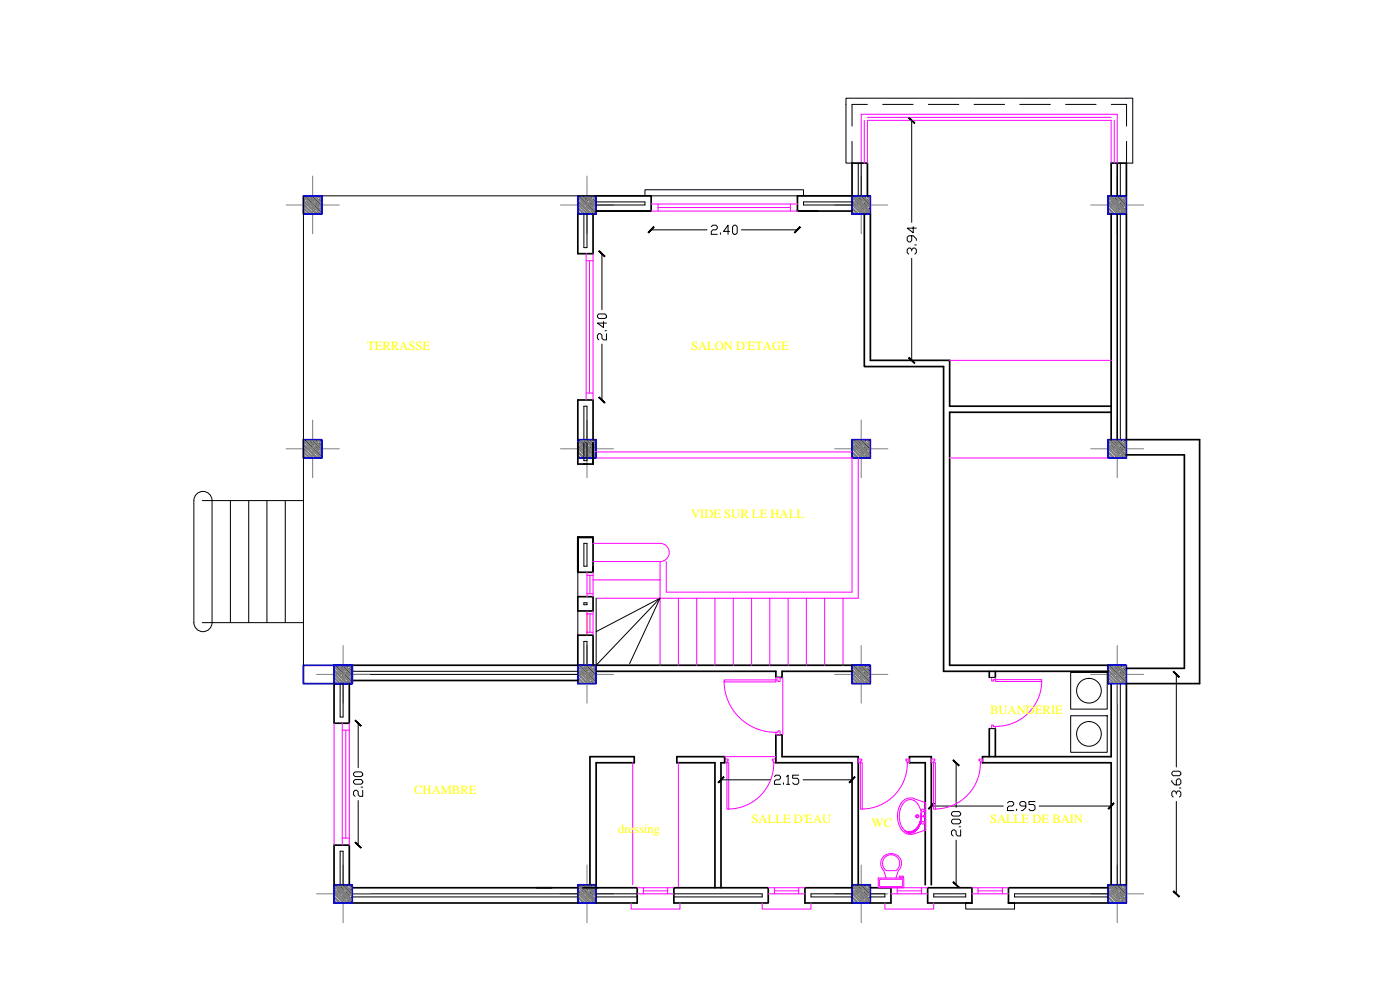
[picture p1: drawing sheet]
<svg xmlns="http://www.w3.org/2000/svg" width="420mm" height="297mm" viewBox="0 0 420 297" stroke-linecap="round" stroke-linejoin="round" font-family="sans-serif">
<defs><g id="words">
<g font-size="3.8" fill="#ff0">
<text x="110.2" y="105.1">TERRASSE</text>
<text x="207.4" y="105.1">SALON D'ETAGE</text>
<text x="207.4" y="155.5">VIDE SUR LE HALL</text>
<text x="297.2" y="214.1">BUANDERIE</text>
<text x="124.3" y="238.2">CHAMBRE</text>
<text x="185.5" y="249.9">dressing</text>
<text x="225.6" y="247">SALLE D'EAU</text>
<text x="261.7" y="248.2">WC</text>
<text x="297.2" y="247">SALLE DE BAIN</text>
</g>
</g></defs>
<!-- layer: Hachure -->
<g fill="none" stroke="#000" stroke-width=".3">
<path d="M91.1 59.4l.5 .4M91.5 58.8l5.1 5M92.6 58.8h.1M93.1 59.3l1.1 1M93.6 58.8l3 2.9M94.6 58.8l.6 .5M95.7 58.8l.9 .8M95.7 59.8l.9 .9M173.4 59.4l.5 .4M173.8 58.8l5.1 5M174.9 58.8h.1M175.4 59.3l1.1 1"/>
<path d="M175.9 58.8l3 2.9M177 58.8l.5 .5M178 58.8l.9 .8M178 59.8l.9 .9M255.7 59.4l.5 .4M256.2 58.8l5 5M257.2 58.8h.1M257.7 59.3l1.1 1M258.2 58.8l3 2.9M259.3 58.8l.5 .5M260.3 58.8l.9 .8M260.3 59.8l.9 .9"/>
<path d="M332.5 59.4l.6 .4M333 58.8l5 5M334 58.8h.1M334.6 59.3l1 1M335.1 58.8l2.9 2.9M336.1 58.8l.5 .5M337.2 58.8l.8 .8M337.2 59.8l.8 .9M91.1 60.4l3.9 3.8M91.1 62.4l1.8 1.8M91.1 61.4l1 1M91.6 64l.2 .2"/>
<path d="M92.1 60.3l1 1.1M92.6 62.9l1.1 1.1M93.7 61.9l1 1M94.7 60.8l1 1.1M95.2 63.4l.8 .8M96.2 62.4l.4 .3M173.4 60.4l3.9 3.8M173.4 62.4l1.8 1.8M173.4 61.4l1 1M173.9 64l.3 .2M174.4 60.3l1 1.1M174.9 62.9l1.1 1.1"/>
<path d="M176 61.9l1 1M177 60.8l1 1.1M177.5 63.4l.8 .8M178.5 62.4l.4 .3M255.7 60.4l3.9 3.8M255.7 62.4l1.8 1.8M255.7 61.4l1 1M256.2 64l.3 .2M256.7 60.3l1 1.1M257.2 62.9l1.1 1.1M258.3 61.9l1 1M259.3 60.8l1 1.1"/>
<path d="M259.8 63.4l.8 .8M260.9 62.4l.3 .3M332.5 60.4l3.9 3.8M332.5 62.4l1.9 1.8M332.5 61.4l1.1 1M333.1 64l.2 .2M333.6 60.3l1 1.1M334.1 62.9l1 1.1M335.1 61.9l1 1M336.1 60.8l1.1 1.1M336.6 63.4l.9 .8M337.7 62.4l.3 .3"/>
<path d="M91.1 133.6l3.9 3.8M91.1 135.6l1.8 1.8M91.1 134.6l1 1M91.1 132.5l.5 .5M91.5 131.9l5.1 5M91.6 137.1l.2 .3M92.1 133.5l1 1M92.6 131.9v.1M92.6 136.1l1.1 1M93.1 132.5l1.1 1M93.6 131.9l3 3M93.7 135l1 1.1"/>
<path d="M94.6 131.9l.6 .6M94.7 134l1 1M95.2 136.6l.8 .8M95.7 131.9l.9 .9M95.7 133l.9 .9M96.2 135.6l.4 .3M173.4 133.6l3.9 3.8M173.4 135.6l1.8 1.8M173.4 134.6l1 1M173.4 132.5l.5 .5M173.8 131.9l5.1 5M173.9 137.1l.3 .3"/>
<path d="M174.4 133.5l1 1M174.9 131.9v.1M174.9 136.1l1.1 1M175.4 132.5l1.1 1M175.9 131.9l3 3M176 135l1 1.1M177 131.9l.5 .6M177 134l1 1M177.5 136.6l.8 .8M178 131.9l.9 .9M178 133l.9 .9M178.5 135.6l.4 .3"/>
<path d="M255.7 133.6l3.9 3.8M255.7 135.6l1.8 1.8M255.7 134.6l1 1M255.7 132.5l.5 .5M256.2 131.9l5 5M256.2 137.1l.3 .3M256.7 133.5l1 1M257.2 131.9v.1M257.2 136.1l1.1 1M257.7 132.5l1.1 1M258.2 131.9l3 3M258.3 135l1 1.1"/>
<path d="M259.3 131.9l.5 .6M259.3 134l1 1M259.8 136.6l.8 .8M260.3 131.9l.9 .9M260.3 133l.9 .9M260.9 135.6l.3 .3M332.5 133.6l3.9 3.8M332.5 135.6l1.9 1.8M332.5 134.6l1.1 1M332.5 132.5l.6 .5M333 131.9l5 5M333.1 137.1l.2 .3"/>
<path d="M333.6 133.5l1 1M334 131.9l.1 .1M334.1 136.1l1 1M334.6 132.5l1 1M335.1 131.9l2.9 3M335.1 135l1 1.1M336.1 131.9l.5 .6M336.1 134l1.1 1M336.6 136.6l.9 .8M337.2 131.9l.8 .9M337.2 133l.8 .9M337.7 135.6l.3 .3"/>
<path d="M100.7 199.6l5 5M101.7 199.6h.1M102.8 199.6l2.9 3M103.8 199.6l.5 .6M104.8 199.6l.9 .9M173.8 199.6l5.1 5M174.9 199.6h.1M175.9 199.6l3 3M177 199.6l.5 .6M178 199.6l.9 .9M256.2 199.6l5 5M257.2 199.6h.1"/>
<path d="M258.2 199.6l3 3M259.3 199.6l.5 .6M260.3 199.6l.9 .9M333 199.6l5 5M334 199.6h.1M335.1 199.6l2.9 3M336.1 199.6l.5 .6M337.2 199.6l.8 .9M100.3 201.2l3.8 3.9M100.3 200.2l.4 .5M100.3 203.3l1.7 1.8M100.3 202.3l.9 .9"/>
<path d="M100.7 204.8l.3 .3M101.2 201.2l1 1M101.7 203.8l1.1 1M102.2 200.2l1.1 1M102.8 202.7l1 1.1M103.8 201.7l1.1 1M104.3 204.3l.8 .8M104.9 200.7l.8 .8M105.4 203.2l.3 .4M173.4 201.2l3.9 3.9M173.4 200.2l.5 .5M173.4 203.3l1.8 1.8"/>
<path d="M173.4 202.3l1 .9M173.9 204.8l.3 .3M174.4 201.2l1 1M174.9 203.8l1.1 1M175.4 200.2l1.1 1M176 202.7l1 1.1M177 201.7l1 1M177.5 204.3l.8 .8M178 200.7l.9 .8M178.5 203.2l.4 .4M255.7 201.2l3.9 3.9M255.7 203.3l1.8 1.8"/>
<path d="M255.7 202.3l1 .9M255.7 200.2l.5 .5M256.2 204.8l.3 .3M256.7 201.2l1 1M257.2 203.8l1.1 1M257.7 200.2l1.1 1M258.3 202.7l1 1.1M259.3 201.7l1 1M259.8 204.3l.8 .8M260.3 200.7l.9 .8M260.9 203.2l.3 .4M332.5 201.2l3.9 3.9"/>
<path d="M332.5 203.3l1.9 1.8M332.5 202.3l1.1 .9M332.5 200.2l.6 .5M333.1 204.8l.2 .3M333.6 201.2l1 1M334.1 203.8l1 1M334.6 200.2l1 1M335.1 202.7l1 1.1M336.1 201.7l1.1 1M336.6 204.3l.9 .8M337.2 200.7l.8 .8M337.7 203.2l.3 .4"/>
<path d="M100.3 267.1l3.8 3.8M100.3 269.2l1.7 1.7M100.3 268.1l.9 1M100.3 266.1l.4 .4M100.7 265.5l5 5M100.7 270.7l.3 .2M101.2 267l1 1.1M101.7 265.5h.1M101.7 269.6l1.1 1.1M102.2 266l1.1 1M102.8 265.5l2.9 2.9M102.8 268.6l1 1"/>
<path d="M103.8 265.5l.5 .5M103.8 267.5l1.1 1.1M104.3 270.1l.8 .8M104.8 265.5l.9 .9M104.9 266.5l.8 .9M105.4 269.1l.3 .4M173.4 267.1l3.9 3.8M173.4 266.1l.5 .4M173.4 269.2l1.8 1.7M173.4 268.1l1 1M173.8 265.5l5.1 5M173.9 270.7l.3 .2"/>
<path d="M174.4 267l1 1.1M174.9 265.5h.1M174.9 269.6l1.1 1.1M175.4 266l1.1 1M175.9 265.5l3 2.9M176 268.6l1 1M177 265.5l.5 .5M177 267.5l1 1.1M177.5 270.1l.8 .8M178 265.5l.9 .9M178 266.5l.9 .9M178.5 269.1l.4 .4"/>
<path d="M255.7 267.1l3.9 3.8M255.7 269.2l1.8 1.7M255.7 268.1l1 1M255.7 266.1l.5 .4M256.2 265.5l5 5M256.2 270.7l.3 .2M256.7 267l1 1.1M257.2 265.5h.1M257.2 269.6l1.1 1.1M257.7 266l1.1 1M258.2 265.5l3 2.9M258.3 268.6l1 1"/>
<path d="M259.3 265.5l.5 .5M259.3 267.5l1 1.1M259.8 270.1l.8 .8M260.3 265.5l.9 .9M260.3 266.5l.9 .9M260.9 269.1l.3 .4M332.5 267.1l3.9 3.8M332.5 269.2l1.9 1.7M332.5 268.1l1.1 1M332.5 266.1l.6 .4M333 265.5l5 5M333.1 270.7l.2 .2"/>
<path d="M333.6 267l1 1.1M334 265.5h.1M334.1 269.6l1 1.1M334.6 266l1 1M335.1 265.5l2.9 2.9M335.1 268.6l1 1M336.1 265.5l.5 .5M336.1 267.5l1.1 1.1M336.6 270.1l.9 .8M337.2 265.5l.8 .9M337.2 266.5l.8 .9M337.7 269.1l.3 .4"/>
</g>
<!-- layer: Gbeton -->
<g fill="none" stroke="#00f" stroke-width=".51">
<path d="M91.1 58.8h5.5v5.4h-5.5zM173.4 58.8h5.5v5.4h-5.5zM255.7 58.8h5.5v5.4h-5.5zM332.5 58.8h5.5v5.4h-5.5zM91.1 131.9h5.5v5.5h-5.5zM173.4 131.9h5.5v5.5h-5.5zM255.7 131.9h5.5v5.5h-5.5zM332.5 131.9h5.5v5.5h-5.5zM100.3 199.6h5.4v5.5h-5.4zM173.4 199.6h5.5v5.5h-5.5zM255.7 199.6h5.5v5.5h-5.5zM332.5 199.6h5.5v5.5h-5.5z"/>
<path d="M100.3 265.5h5.4v5.4h-5.4zM173.4 265.5h5.5v5.4h-5.5zM255.7 265.5h5.5v5.4h-5.5zM332.5 265.5h5.5v5.4h-5.5z"/>
</g>
<!-- layer: axe -->
<g fill="none" stroke="#808080" stroke-width=".3">
<path d="M93.8 52.8v17.3M176.2 52.8v17.3M258.5 52.8v17.3M335.3 52.8v17.3M85.9 61.5h15.9M168.2 61.5h15.9M250.5 61.5h16M327.3 61.5h16M85.9 134.7h15.9M93.8 126v17.3M168.2 134.7h15.9M176.2 126v17.3"/>
<path d="M250.5 134.7h16M258.5 126v17.3M327.3 134.7h16M335.3 126v17.3M103 193.7v17.3M176.2 193.7v17.3M258.5 193.7v17.3M335.3 193.7v17.3M95 202.4h16M168.2 202.4h15.9M250.5 202.4h16M327.3 202.4h16"/>
<path d="M103 259.5v17.4M176.2 259.5v17.4M258.5 259.5v17.4M335.3 259.5v17.4M95 268.2h16M168.2 268.2h15.9M250.5 268.2h16M327.3 268.2h16"/>
</g>
<!-- layer: HACH -->
<g fill="none" stroke="#808080" stroke-width=".3">
<path d="M91.1 58.8l5.4 5.4M91.1 59.9l4.3 4.3M91.1 59.2l5 5M91.8 58.8l4.8 4.7M92.2 58.8l4.4 4.4M92.9 58.8l3.7 3.6M93.3 58.8l3.3 3.2M94 58.8l2.6 2.5M94.4 58.8l2.2 2.1M95.2 58.8l1.4 1.4M95.6 58.8l1 1M96.3 58.8l.3 .3"/>
<path d="M173.4 58.8l5.4 5.4M173.4 59.9l4.3 4.3M173.4 59.2l5 5M174.1 58.8l4.8 4.7M174.5 58.8l4.4 4.4M175.2 58.8l3.7 3.6M175.6 58.8l3.3 3.2M176.3 58.8l2.6 2.5M176.8 58.8l2.1 2.1M177.5 58.8l1.4 1.4M177.9 58.8l1 1M178.6 58.8l.3 .3"/>
<path d="M255.7 58.8l5.5 5.4M255.7 59.9l4.3 4.3M255.7 59.2l5 5M256.4 58.8l4.8 4.7M256.8 58.8l4.4 4.4M257.5 58.8l3.7 3.6M258 58.8l3.2 3.2M258.7 58.8l2.5 2.5M259.1 58.8l2.1 2.1M259.8 58.8l1.4 1.4M260.2 58.8l1 1M260.9 58.8l.3 .3"/>
<path d="M332.5 58.8l5.5 5.4M332.5 59.9l4.4 4.3M332.5 59.2l5.1 5M333.2 58.8l4.8 4.7M333.6 58.8l4.4 4.4M334.4 58.8l3.6 3.6M334.8 58.8l3.2 3.2M335.5 58.8l2.5 2.5M335.9 58.8l2.1 2.1M336.6 58.8l1.4 1.4M337 58.8l1 1M337.7 58.8l.3 .3"/>
<path d="M91.1 61.1l3.1 3.1M91.1 62.2l2 2M91.1 63.3l.9 .9M91.1 60.3l3.9 3.9M91.1 61.5l2.8 2.7M91.1 62.6l1.6 1.6M91.1 63.7l.5 .5M173.4 61.1l3.2 3.1M173.4 62.2l2 2M173.4 63.3l.9 .9M173.4 60.3l3.9 3.9M173.4 61.5l2.8 2.7"/>
<path d="M173.4 62.6l1.7 1.6M173.4 63.7l.5 .5M255.7 61.1l3.2 3.1M255.7 62.2l2.1 2M255.7 63.3l.9 .9M255.7 60.3l3.9 3.9M255.7 61.5l2.8 2.7M255.7 62.6l1.7 1.6M255.7 63.7l.5 .5M332.5 61.1l3.2 3.1M332.5 62.2l2.1 2M332.5 63.3l1 .9"/>
<path d="M332.5 60.3l3.9 3.9M332.5 61.5l2.8 2.7M332.5 62.6l1.7 1.6M332.5 63.7l.6 .5M91.1 132l5.4 5.4M91.1 133.1l4.3 4.3M91.1 134.2l3.1 3.2M91.1 135.4l2 2M91.1 136.5l.9 .9M91.1 132.4l5 5M91.1 133.5l3.9 3.9M91.1 134.6l2.8 2.8"/>
<path d="M91.1 135.8l1.6 1.6M91.1 136.9l.5 .5M91.8 131.9l4.8 4.8M92.2 131.9l4.4 4.4M92.9 131.9l3.7 3.7M93.3 131.9l3.3 3.3M94 131.9l2.6 2.6M94.4 131.9l2.2 2.2M95.2 131.9l1.4 1.5M95.6 131.9l1 1M96.3 131.9l.3 .3M173.4 132l5.4 5.4"/>
<path d="M173.4 133.1l4.3 4.3M173.4 134.2l3.2 3.2M173.4 135.4l2 2M173.4 136.5l.9 .9M173.4 132.4l5 5M173.4 133.5l3.9 3.9M173.4 134.6l2.8 2.8M173.4 135.8l1.7 1.6M173.4 136.9l.5 .5M174.1 131.9l4.8 4.8M174.5 131.9l4.4 4.4M175.2 131.9l3.7 3.7"/>
<path d="M175.6 131.9l3.3 3.3M176.3 131.9l2.6 2.6M176.8 131.9l2.1 2.2M177.5 131.9l1.4 1.5M177.9 131.9l1 1M178.6 131.9l.3 .3M255.7 132l5.5 5.4M255.7 133.1l4.3 4.3M255.7 134.2l3.2 3.2M255.7 135.4l2.1 2M255.7 136.5l.9 .9M255.7 132.4l5 5"/>
<path d="M255.7 133.5l3.9 3.9M255.7 134.6l2.8 2.8M255.7 135.8l1.7 1.6M255.7 136.9l.5 .5M256.4 131.9l4.8 4.8M256.8 131.9l4.4 4.4M257.5 131.9l3.7 3.7M258 131.9l3.2 3.3M258.7 131.9l2.5 2.6M259.1 131.9l2.1 2.2M259.8 131.9l1.4 1.5M260.2 131.9l1 1"/>
<path d="M260.9 131.9l.3 .3M332.5 132l5.5 5.4M332.5 133.1l4.4 4.3M332.5 134.2l3.2 3.2M332.5 135.4l2.1 2M332.5 136.5l1 .9M332.5 132.4l5.1 5M332.5 133.5l3.9 3.9M332.5 134.6l2.8 2.8M332.5 135.8l1.7 1.6M332.5 136.9l.6 .5M333.2 131.9l4.8 4.8"/>
<path d="M333.6 131.9l4.4 4.4M334.4 131.9l3.6 3.7M334.8 131.9l3.2 3.3M335.5 131.9l2.5 2.6M335.9 131.9l2.1 2.2M336.6 131.9l1.4 1.5M337 131.9l1 1M337.7 131.9l.3 .3M100.3 199.6l5.4 5.5M100.9 199.6l4.8 4.8M101.3 199.6l4.4 4.4M102 199.6l3.7 3.7"/>
<path d="M102.5 199.6l3.2 3.3M103.2 199.6l2.5 2.5M103.6 199.6l2.1 2.2M104.3 199.6l1.4 1.4M104.7 199.6l1 1M105.4 199.6l.3 .3M173.4 199.6l5.4 5.5M174.1 199.6l4.8 4.8M174.5 199.6l4.4 4.4M175.2 199.6l3.7 3.7M175.6 199.6l3.3 3.3M176.3 199.6l2.6 2.5"/>
<path d="M176.8 199.6l2.1 2.2M177.5 199.6l1.4 1.4M177.9 199.6l1 1M178.6 199.6l.3 .3M255.7 199.6l5.5 5.5M256.4 199.6l4.8 4.8M256.8 199.6l4.4 4.4M257.5 199.6l3.7 3.7M258 199.6l3.2 3.3M258.7 199.6l2.5 2.5M259.1 199.6l2.1 2.2M259.8 199.6l1.4 1.4"/>
<path d="M260.2 199.6l1 1M260.9 199.6l.3 .3M332.5 199.6l5.5 5.5M333.2 199.6l4.8 4.8M333.6 199.6l4.4 4.4M334.4 199.6l3.6 3.7M334.8 199.6l3.2 3.3M335.5 199.6l2.5 2.5M335.9 199.6l2.1 2.2M336.6 199.6l1.4 1.4M337 199.6l1 1M337.7 199.6l.3 .3"/>
<path d="M100.3 200.8l4.2 4.3M100.3 201.9l3.1 3.2M100.3 203.1l2 2M100.3 204.2l.8 .9M100.3 200.1l5 5M100.3 201.2l3.9 3.9M100.3 202.3l2.7 2.8M100.3 203.5l1.6 1.6M100.3 204.6l.4 .5M173.4 200.8l4.3 4.3M173.4 201.9l3.2 3.2M173.4 203.1l2 2"/>
<path d="M173.4 204.2l.9 .9M173.4 200.1l5 5M173.4 201.2l3.9 3.9M173.4 202.3l2.8 2.8M173.4 203.5l1.7 1.6M173.4 204.6l.5 .5M255.7 200.8l4.3 4.3M255.7 201.9l3.2 3.2M255.7 203.1l2.1 2M255.7 204.2l.9 .9M255.7 200.1l5 5M255.7 201.2l3.9 3.9"/>
<path d="M255.7 202.3l2.8 2.8M255.7 203.5l1.7 1.6M255.7 204.6l.5 .5M332.5 200.8l4.4 4.3M332.5 201.9l3.2 3.2M332.5 203.1l2.1 2M332.5 204.2l1 .9M332.5 200.1l5.1 5M332.5 201.2l3.9 3.9M332.5 202.3l2.8 2.8M332.5 203.5l1.7 1.6M332.5 204.6l.6 .5"/>
<path d="M100.3 265.5l5.4 5.4M100.3 266.7l4.2 4.2M100.3 267.8l3.1 3.1M100.3 268.9l2 2M100.3 270l.8 .9M100.3 265.9l5 5M100.3 267l3.9 3.9M100.3 268.2l2.7 2.7M100.3 269.3l1.6 1.6M100.3 270.4l.4 .5M100.9 265.5l4.8 4.8M101.3 265.5l4.4 4.4"/>
<path d="M102 265.5l3.7 3.7M102.5 265.5l3.2 3.2M103.2 265.5l2.5 2.5M103.6 265.5l2.1 2.1M104.3 265.5l1.4 1.4M104.7 265.5l1 1M105.4 265.5l.3 .2M173.4 265.5l5.4 5.4M173.4 266.7l4.3 4.2M173.4 267.8l3.2 3.1M173.4 268.9l2 2M173.4 270l.9 .9"/>
<path d="M173.4 265.9l5 5M173.4 267l3.9 3.9M173.4 268.2l2.8 2.7M173.4 269.3l1.7 1.6M173.4 270.4l.5 .5M174.1 265.5l4.8 4.8M174.5 265.5l4.4 4.4M175.2 265.5l3.7 3.7M175.6 265.5l3.3 3.2M176.3 265.5l2.6 2.5M176.8 265.5l2.1 2.1M177.5 265.5l1.4 1.4"/>
<path d="M177.9 265.5l1 1M178.6 265.5l.3 .2M255.7 265.5l5.5 5.4M255.7 266.7l4.3 4.2M255.7 267.8l3.2 3.1M255.7 268.9l2.1 2M255.7 270l.9 .9M255.7 265.9l5 5M255.7 267l3.9 3.9M255.7 268.2l2.8 2.7M255.7 269.3l1.7 1.6M255.7 270.4l.5 .5"/>
<path d="M256.4 265.5l4.8 4.8M256.8 265.5l4.4 4.4M257.5 265.5l3.7 3.7M258 265.5l3.2 3.2M258.7 265.5l2.5 2.5M259.1 265.5l2.1 2.1M259.8 265.5l1.4 1.4M260.2 265.5l1 1M260.9 265.5l.3 .2M332.5 265.5l5.5 5.4M332.5 266.7l4.4 4.2M332.5 267.8l3.2 3.1"/>
<path d="M332.5 268.9l2.1 2M332.5 270l1 .9M332.5 265.9l5.1 5M332.5 267l3.9 3.9M332.5 268.2l2.8 2.7M332.5 269.3l1.7 1.6M332.5 270.4l.6 .5M333.2 265.5l4.8 4.8M333.6 265.5l4.4 4.4M334.4 265.5l3.6 3.7M334.8 265.5l3.2 3.2M335.5 265.5l2.5 2.5"/>
<path d="M335.9 265.5l2.1 2.1M336.6 265.5l1.4 1.4M337 265.5l1 1M337.7 265.5l.3 .2"/>
</g>
<!-- layer: 0 -->
<g fill="none" stroke="#000" stroke-width=".3">
<path d="M260.3 31.3h-4.6v6.5M264.9 31.3h9.1M278.6 31.3h9.2M292.3 31.3h9.2M306 31.3h9.2M319.8 31.3h9.1M333.5 31.3h4.6v6.5M96.6 58.8h-5.5v5.4h5.5M178.9 58.8h-5.5v5.4h5.5M255.7 42.4v6.5h-1.8v-19.4h86.1v19.4h-2l.1-6.5M257.6 48.9v9.9M258.5 48.9v9.9"/>
<path d="M261.2 58.8h-5.5v5.4h5.5M335.3 48.9v9.9v-9.9M336.2 48.9v9.9M338 58.8h-5.5v5.4h5.5M175.2 64.2v10.1h1v-10.1M178.9 60.6h14.7v.9h-14.7M255.7 60.6h-14.6v.9h14.6M336.2 64.2v67.7M96.6 131.9h-5.5v5.5h5.5M175.2 131.9v-10h1v10M175.2 132.8v5.4h1v-5.4M178.9 131.9h-5.5v5.5h5.5"/>
<path d="M261.2 131.9h-5.5v5.5h5.5M335.3 131.9v-67.7v67.7M338 131.9h-5.5v5.5h5.5M175.2 163h1v6.9h-1zM105.7 199.6h-5.4v5.5h5.4M175.2 180.8h1v.6h-1zM175.2 199.6v-7.2h1v7.2M176.2 183.3v7.3M178.9 199.6h-5.5v5.5h5.5M261.2 199.6h-5.5v5.5h5.5M338 199.6h-5.5v5.5h5.5M102.1 205.1v10h.9v-10"/>
<path d="M335.3 205.1v60.4M336.2 205.1v60.4M102.1 265.5v-10.1h.9v10.1M105.7 265.5h-5.4v5.4h5.4M178.9 265.5h-5.5v5.4h5.5M178.9 268.2h12.3M178.9 269.1h12.3M202.2 268.2h26.5v.9h-26.5M255.7 268.2h-12.3v.9h12.3M261.2 265.5h-5.5v5.4h5.5M261.2 268.2h4.4v.9h-4.4M280.2 268.2h9.6v.9h-9.6z"/>
<path d="M332.5 268.2h-28v.9h28M338 265.5h-5.5v5.4h5.5"/>
</g>
<g fill="none" stroke="#00f" stroke-width=".38">
<path d="M91.1 58.8h5.5v5.4h-5.5zM173.4 58.8h5.5v5.4h-5.5zM255.7 58.8h5.5v5.4h-5.5zM332.5 58.8h5.5v5.4h-5.5zM91.1 131.9h5.5v5.5h-5.5zM173.4 131.9h5.5v5.5h-5.5zM255.7 131.9h5.5v5.5h-5.5zM332.5 131.9h5.5v5.5h-5.5zM100.3 199.6h5.4v5.5h-5.4zM173.4 199.6h5.5v5.5h-5.5zM255.7 199.6h5.5v5.5h-5.5zM332.5 199.6h5.5v5.5h-5.5z"/>
<path d="M100.3 265.5h5.4v5.4h-5.4zM173.4 265.5h5.5v5.4h-5.5zM255.7 265.5h5.5v5.4h-5.5zM332.5 265.5h5.5v5.4h-5.5z"/>
</g>
<!-- layer: Beton -->
<g fill="none" stroke="#000" stroke-width=".51">
<path d="M178.9 58.8h16.5M239.3 58.8h16.4v-9.9h4.6v9.9M333.5 58.8v-9.9h4.5v9.9M178 64.2v11.9M178.9 63.3h16.5M239.3 63.3h16.4M333.5 64.2v67.7M338 64.2v67.7h22v73.2h-22v60.4M173.4 120v11.9M178 120v11.9M338 136.5h17.4v64h-17.4M104.8 205.1v11.9"/>
<path d="M296.9 201.4v1.8M296.9 218.6v8.4M298.7 201.4v1.8M298.7 218.6v8.4M333.5 205.1v21.9h-38.6M255.7 228.9v36.6M257.6 227v38.5M277.7 228.9v36.6M279.5 228.9v36.6M294.9 228.9h38.6v36.6M100.3 253.6v11.9M104.8 253.6v11.9"/>
<path d="M178.9 266.4h12.3v4.5h-12.3M202.2 266.4h28.4v4.5h-28.4zM255.7 266.4h-14.1v4.5h14.1M261.2 266.4h6.2M261.2 270.9h6.2M278.4 266.4h13.3M278.4 270.9h13.3M302.7 266.4h29.8M302.7 270.9h29.8"/>
</g>
<!-- layer: 0 -->
<g fill="none" stroke="#f0f" stroke-width=".3">
<path d="M260.3 36.1h73.2M260.3 35.2h73.2M335.3 34.3h-76.8v24.5M175.9 78.2h2.1M175.9 76.1v43.9M176.9 78.2v39.7M178 76.1v43.9M195.4 63.3h43.9M195.4 61.2h43.9M197.5 61.2v2.1M197.5 62.3h39.7M237.2 61.2v2.1"/>
<path d="M175.9 117.9h2.1M100.3 217v36.6M102.7 219.1h2.1M102.7 217v36.6M103.8 219.1v32.4M104.8 217v36.6M102.7 251.5h2.1"/>
</g>
<g fill="none" stroke="#000" stroke-width=".51">
<path d="M195.4 58.8v4.5h-16.5M239.3 58.8v4.5h6.2M173.4 64.2v11.9h4.6M259.4 64.2v45.8h23.8v91.4h49.3M261.2 64.2v43.9h23.8v13.8h48.5M173.4 132.8v6.4h4.6v-6.4M173.4 120h4.6M333.5 123.7h-48.5v75.9h47.5M173.4 161.2h4.6v10.5v-1.5v1.5h-4.6zM173.4 161.2v10.5v-10.5M173.4 161.2h4.6v1.8M173.4 179h4.6v4.3h-4.6z"/>
<path d="M105.7 199.6h67.7v-9h4.6v9M178.9 199.6h76.8M100.3 205.1v11.9h4.5M105.7 204.2h67.7M178.9 201.4h53.9v1.8h1.9v-1.8h21M257.6 227h-22.9v-6.5h-1.9v8.4h22.9M277.7 228.9h-4.8v-1.9h6.6v1.9M294.9 227v1.9M100.3 253.6h4.5M105.7 270.9h67.7M105.7 266.4h67.7M174.9 266.4h4.6"/>
<path d="M177.1 265.5v-38.5h13.2v1.9h-11.4v36.6M214.6 266.4v-37.5h-11.5v-1.9h14.4v1.9h-1.1v37.5M267.4 266.4v4.5M278.4 266.4v4.5M291.7 266.4v4.5h-1.9M302.7 266.4v4.5h1.8"/>
</g>
<path d="M193.6 58.8v-1.9h47.5v1.9M105.7 201.4h67.7M105.7 202.4h67.7M105.7 269.1h67.7M105.7 268.2h67.7M289.8 270.9v1.9h14.7v-1.9" fill="none" stroke="#000" stroke-width=".3"/>
<g fill="none" stroke="#f0f" stroke-width=".3">
<path d="M285 108.1h48.5M178.9 137.4h76.8v40.3h-55.7v-9.2M178.9 135.6h76.8M257.6 137.4v42.1h-78.7M285 137.4h47.5M176.2 172.6h1.8M176.2 178.1h1.8M176.2 171.7v7.3M177.1 172.6v5.5M178 171.7v7.3M178 168.5h20.1v31.1M178 163h20.1"/>
<path d="M178 174h20.1M198.1 163a2.73 2.73 0 0 1 2.7 2.8 2.73 2.73 0 0 1-2.7 2.7M203.6 179.5v20.1M209.1 179.5v20.1M214.6 179.5v20.1M220.1 179.5v20.1M225.6 179.5v20.1M231 179.5v20.1M236.5 179.5v20.1M242 179.5v20.1M247.5 179.5v20.1M253 179.5v20.1"/>
<path d="M176.2 183.3v7.3M176.2 184.2h1.8M176.2 189.7h1.8M177.1 184.2v5.5M178 183.3v7.3M189.9 228.9v36.6M203.6 228.9v37.5M189.4 270.9v1.9h14.7v-1.9M191.2 266.4h11M191.2 268.2h11M193.1 267.3h7.3M193.1 266.4v1.8"/>
<path d="M200.4 266.4v1.8M228.7 270.9v1.9h14.7v-1.9M230.6 266.4h11M230.6 268.2h11M232.4 267.3h7.3M232.4 266.4v1.8M239.7 266.4v1.8M265.6 270.9v1.9h14.6v-1.9M267.4 266.4h11M267.4 268.2h11M269.3 267.3h7.3M269.3 266.4v1.8"/>
<path d="M276.6 266.4v1.8M291.7 266.4h11M291.7 268.2h11M293.5 266.4v1.8M293.5 267.3h7.3M300.8 266.4v1.8"/>
</g>
<!-- layer: COTATION -->
<path d="M173.4 171.7v7.3M173.4 183.3v7.3" fill="none" stroke="#000" stroke-width=".3"/>
<path d="M259.4 36.1v12.8M260.3 36.1v12.8M333.5 36.1v12.8M334.4 36.1v12.8M335.3 34.3v14.6" fill="none" stroke="#f0f" stroke-width=".3"/>
<path d="M178 163h.1" fill="none" stroke="#0f0" stroke-width=".3"/>
<!-- layer: POINTS -->
<g fill="none" stroke="#000" stroke-width=".3">
<path d="M273.6 36.1v30.6M255.7 58.8h-164.6v146.3M180.7 76.1v16.8M195.4 69h16.8M213.5 68l.4-.4h1l.4 .4v.5l-.4 .5h-1l-.4 .4v.9h1.8M216.2 69.9v.4M219 69.4h-1.9l1.4-1.8v2.7M219.9 68l.4-.4h.5l.4 .4v1.9l-.4 .4h-.5l-.4-.4zM222.5 69h16.8M273.6 75.3v-.4l-.4-.5h-.5l-.4 .5v.9l.4 .4M273.6 74.9l.5-.5h.4l.5 .5v.9l-.5 .4M273.6 70.7v1.4l-.4 .5h-.5l-.4-.5v-.9l.4-.5h1.4l.9 1v.4"/>
<path d="M273.6 77.5v30.6M274.1 68v1.9l-1.8-1.4h2.7M274.5 73.5h.5M179.7 94.2h1.9l.4 .5v.4l-.4 .4h-1.9l-.4-.4v-.4zM181.1 96.5v1.8l-1.8-1.4h2.7M181.6 99.2h.4M180.7 103.3v16.7M182 100.1v1.9h-.9l-.4-.5v-.9l-.5-.5h-.5l-.4 .5v.9l.4 .5M59.2 148a2.73 2.73 0 0 1 2.9-.3 2.73 2.73 0 0 1 1.5 2.5v36.6a2.73 2.73 0 0 1-2.7 2.7 2.73 2.73 0 0 1-2.7-2.7v-36.6a2.73 2.73 0 0 1 1-2.2zM60.7 150.2h30.4M69.1 150.2v36.6M74.6 150.2v36.6"/>
<path d="M80.1 150.2v36.6M85.6 150.2v36.6M178.9 179.5v20.1l19.2-20.1-19.2 10M198.1 179.5l-9.2 19.6M60.7 186.8h30.4M107.5 217v13.3M296.9 203.2h1.8M296.9 218.6h1.8M321.3 201.8h11v11h-11zM321.3 214.8h11v10.9h-11zM353 202.4v27.7M106.1 234.4l.5-.5h1.8l.5 .5v.4l-.5 .5h-1.8l-.5-.5z"/>
<path d="M106.1 232.1l.5-.5h1.8l.5 .5v.4l-.5 .5h-1.8l-.5-.5zM108.4 236.2h.5M108.9 237.1v1.8h-1l-.4-.4v-.9l-.5-.5h-.4l-.5 .5v.9l.5 .4M216.4 234h14.7M232.4 233l.4-.4h1l.4 .4v.5l-.4 .5h-1l-.4 .4v.9h1.8M235.1 234.9v.4M236.1 233l.4-.4v2.7M236.1 235.3h.9M239.7 232.6h-1.8v.9h1.4l.4 .5v.9l-.4 .4h-.9l-.5-.4M241 234h14.7M257.6 227v1.9M286.9 228.9v13.3"/>
<path d="M351.7 234.1v.5l.9 .9h1.4l.4-.5v-.9l-.4-.4h-.5l-.5 .4v1.4M352.1 231.4h1.9l.4 .5v.4l-.4 .4h-1.9l-.4-.4v-.4zM353 238.3v-.5l-.4-.5h-.5l-.4 .5v.9l.4 .4M353 237.8l.5-.5h.5l.4 .5v.9l-.4 .4M354 236.4h.4M107.5 240.2v13.4M279.5 241.9h21.6M285.6 246.3l.4-.5h1.8l.5 .5v.4l-.5 .5h-1.8l-.4-.5zM285.6 244l.4-.5h1.8l.5 .5v.4l-.5 .5h-1.8l-.4-.5zM286.9 252.1v13.4M287.8 248.1h.5M288.3 249v1.8h-.9l-.5-.4v-.9l-.4-.5h-.5l-.4 .5v.9l.4 .4"/>
<path d="M302.4 240.9l.4-.4h1l.4 .4v.5l-.4 .5h-1l-.4 .4v.9h1.8M305.1 242.8v.4M307.9 241.9h-1.4l-.5-.5v-.5l.5-.4h.9l.5 .4v1.4l-1 .9h-.4M310.6 240.5h-1.8v.9h1.3l.5 .5v.9l-.5 .4h-.9l-.4-.4M311.9 241.9h21.6M353 240.5v27.7"/>
<circle cx="326.8" cy="207.2" r="3.7"/>
<circle cx="326.8" cy="220.2" r="3.7"/>
</g>
<!-- layer: 0 -->
<g fill="#000" stroke="#000" stroke-width=".3">
<path d="M272.7 35.4l1.7 1.6 .1-.1zM272.7 35.4l.2-.2 1.6 1.7z"/>
<path d="M179.7 75.4l1.7 1.6 .1-.1zM179.7 75.4l.2-.2 1.6 1.7z"/>
<path d="M196.1 68l-1.4 1.9 1.6-1.7zM194.5 69.7l1.6-1.7-1.4 1.9z"/>
<path d="M238.4 69.7l.2 .2 1.4-1.9zM240 68l.2 .2-1.6 1.7z"/>
<path d="M179.7 119.3l1.8 1.5-1.6-1.7zM179.7 119.3l1.8 1.5-.1 .1z"/>
<path d="M272.7 107.4l1.8 1.5-1.6-1.7zM272.7 107.4l1.8 1.5-.1 .2z"/>
<path d="M106.6 216.2l1.6 1.7 .2-.2zM106.6 216.2l.1-.1 1.7 1.6z"/>
<path d="M352.1 201.6l1.7 1.6 .1-.1zM352.1 201.6l.2-.2 1.6 1.7z"/>
<path d="M217.1 233l-1.4 1.9 1.6-1.7zM217.1 233l-1.4 1.9-.2-.2z"/>
<path d="M254.8 234.7l.2 .2 1.5-1.9zM256.5 233l.1 .2-1.6 1.7z"/>
<path d="M286 228.1l1.7 1.7 .1-.2zM286 228.1l.2-.1 1.6 1.6z"/>
<path d="M106.7 252.6l-.1 .2 1.8 1.5zM106.6 252.8l1.8 1.5-.2 .2z"/>
<path d="M280.3 240.9l-1.5 1.8 1.6-1.6zM280.3 240.9l-1.5 1.8-.2-.1z"/>
<path d="M332.5 242.6l.3 .1 1.4-1.8zM334.2 240.9l.2 .2-1.6 1.6z"/>
<path d="M286.2 264.5l-.2 .2 1.8 1.5zM286 264.7l1.8 1.5-.1 .2z"/>
<path d="M352.1 267.5l1.8 1.4-1.6-1.6zM352.1 267.5l1.8 1.4-.1 .2z"/>
</g>
<!-- layer: POTEAUX -->
<path d="M91.1 199.6h14.6v5.5h-14.6z" fill="none" stroke="#00f" stroke-width=".55"/>
<!-- layer: NONCOUPER -->
<g fill="none" stroke="#f0f" stroke-width=".3">
<path d="M267.4 256.1a2.94 2.94 0 0 0-2.9 1.8 2.94 2.94 0 0 0 .7 3.3M267.4 256.5a2.6 2.6 0 0 1 2.5 1.8 2.6 2.6 0 0 1-1 2.9M267.4 256.5a2.6 2.6 0 0 0-2.4 1.8 2.6 2.6 0 0 0 1 2.9M267.5 256.1a2.94 2.94 0 0 1 2.8 1.8 2.94 2.94 0 0 1-.7 3.3M263.6 263.4h7.6v3h-7.6zM263.9 265.6l.1-1.6 .2-.2h6.3l.4 .2v1.6M264 265.6l.3 .4M264.3 266h6.2M265.2 261.2l.8 2.2M266 261.2h2.9M269.6 261.2l-.7 2.2M270 263.4v-.5h1.1v.4h-.7v.1"/>
<path d="M270.9 265.6l-.4 .4"/>
</g>
<!-- layer: MENUISERIE -->
<g fill="none" stroke="#f0f" stroke-width=".3">
<path d="M274.2 239.6l3.6 1.3v8.1l-3.6 1.2M274.2 239.5a3.7 3.7 0 0 0-4.5 3.1 6.6 6.6 0 0 0 2 7.4 3.3 3.3 0 0 0 2.5 .2M270.2 242.9l-.3 2 .3 2M270.2 246.9a4.4 4.4 0 0 0 1.8 2.6M272 240.2a4.6 4.6 0 0 0-1.8 2.7M272 240.2a2.84 2.84 0 0 1 4.1 2.3l.1 .4M276.2 246.9a3.2 3.2 0 0 1-3.9 2.8l-.3-.2M276.3 242.9l.2 2-.2 2M277.7 249v-8.2v8.3"/>
<circle cx="275.3" cy="244.9" r=".32"/>
<circle cx="275.3" cy="244.9" r=".49"/>
<circle cx="276.9" cy="246.9" r=".4"/>
<circle cx="276.9" cy="243.2" r=".4"/>
<circle cx="277.2" cy="244.9" r=".23"/>
</g>
<g fill="#f0f" stroke="#f0f" stroke-width=".3">
<path d="M271.5 249.2l.3 .2z"/>
<path d="M276.4 243.8l.1 .7zM276.5 244.3v.4z"/>
<path d="M274.1 249.3l.4 .2-.4 .2zM273.7 249.5l.4 .2v-.4z"/>
<path d="M273.7 249.5l.4 .2-.3 .1zM273.4 249.6l.4 .2-.1-.3z"/>
<path d="M273.4 249.6l.4 .2-.4 .1zM273.4 249.6l-.3 .3h.3zM273.1 249.6h.3l-.3 .3zM272.7 249.9h.4v-.3zM272.6 249.6h.5l-.4 .3zM272.6 249.6l-.2 .2 .3 .1zM272.2 249.5l.4 .1-.2 .2zM272 249.6l.4 .2z"/>
<path d="M271.8 249.4l.2 .2zM271.8 249.4l.4 .1z"/>
<path d="M276.2 246.5l-.2 .6 .3-.4zM276.3 246.7l-.2 .6-.1-.2z"/>
<path d="M275.5 247.9l.2 .2-.2 .4zM275.5 247.9l-.3 .5 .3 .1z"/>
<path d="M275.8 247.5l-.3 .4 .4-.2zM275.5 247.9l.4-.2-.2 .4z"/>
<path d="M276 247.1l-.2 .4 .3-.2zM275.8 247.5l.3-.2-.2 .4z"/>
<path d="M275.2 248.4l.3 .1-.3 .3zM275.2 248.4l-.4 .4h.4z"/>
<path d="M274.8 248.8h.4l-.2 .3zM274.5 249.1h.5l-.2-.3z"/>
<path d="M274.5 249.1h.5l-.3 .2zM274.5 249.1v.4l.2-.2zM274.1 249.3l.4-.2v.4z"/>
<path d="M276.3 246.1l-.1 .4zM276.4 246.2l-.1 .5-.1-.2z"/>
<path d="M276.4 245.5l-.1 .6zM276.5 245.7l-.1 .5z"/>
<path d="M276.5 245l-.1 .5zM276.5 245.2v.5z"/>
<path d="M276.5 244.5v.5zM276.5 244.7v.5z"/>
</g>
<!-- layer: CADRES -->
<g fill="none" stroke="#f0f" stroke-width=".3">
<path d="M217.3 204h16.2v.5h.6v-1.3h-1.3v1.4h-15.5zM217.3 204.6a15.3 15.3 0 0 0 15.6 15.1M232.8 219.7h.7v-.4h.6v1.2h-1.3zM234.9 203.2v17.3M297.6 217.6h.6v.4h.5v.6h-1.1zM297.6 203.2v1.1h.6v-.4h14.4v.6h-13.9v-1.3zM312.6 204.4a13.7 13.7 0 0 1-13.8 13.5M217.5 227.8v1.1h1.2v13.9h-.5v-14.5h.3v-.5zM217.5 227h15.3M231.8 227.8h1v1.1h-.6v-.6h-.4zM232.2 228.9a13.7 13.7 0 0 1-13.5 13.8M257.6 227.8v1.1h1.2v13.9h-.6v-14.5h.4v-.5z"/>
<path d="M271.9 227.8h1v1.1h-.6v-.6h-.4zM272.3 228.9a13.7 13.7 0 0 1-13.5 13.8M279.5 227.8v1.1h1.2v13.9h-.5v-14.5h.4v-.5zM293.8 227.8h1.1v1.1h-.7v-.6h-.4zM294.2 228.9a13.7 13.7 0 0 1-13.5 13.8"/>
</g>
<use href="#words"/>
</svg>
